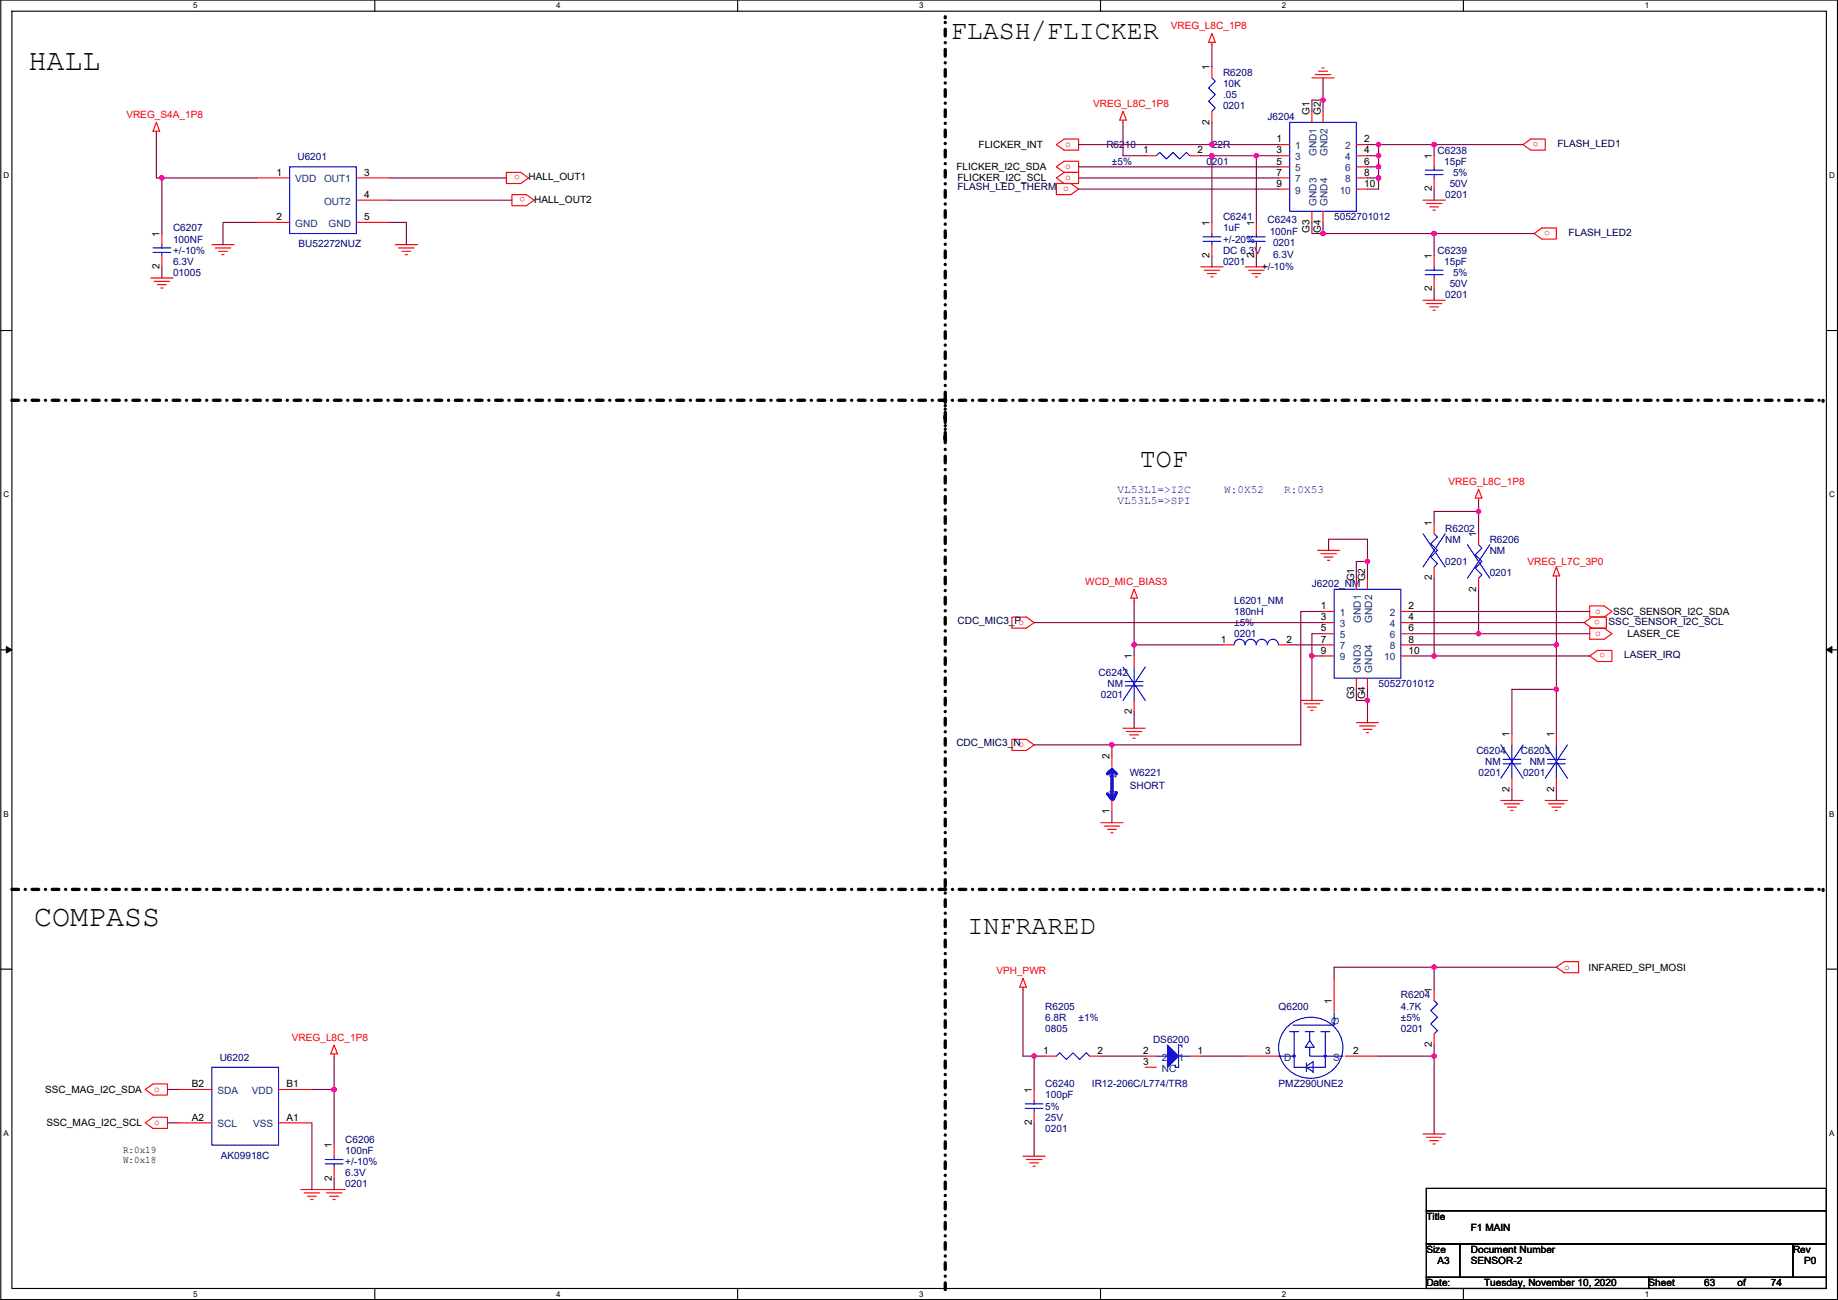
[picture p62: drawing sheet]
<svg xmlns="http://www.w3.org/2000/svg" width="420mm" height="297mm" viewBox="0 0 420 297" stroke-linecap="round" stroke-linejoin="round" font-family="sans-serif">
<defs><g id="words">
<g font-size="6.9">
<text x="6.5" y="15.9">HALL</text>
<text x="7.8" y="211.5">COMPASS</text>
</g>
<g font-size="6.1">
<text x="217.3" y="8.9">FLASH/FLICKER</text>
<text x="260.5" y="106.7">TOF</text>
<text x="221.2" y="213.4">INFRARED</text>
</g>
<g font-size="2.5" fill="#00f">
<text x="255.4" y="112.5">VL53L1=&gt;I2C</text>
<text x="279.8" y="112.5">W:0X52</text>
<text x="293.5" y="112.5">R:0X53</text>
<text x="255.4" y="115.1">VL53L5=&gt;SPI</text>
</g>
<g font-size="2.3" fill="#f00">
<text x="267.6" y="6.6">VREG_L8C_1P8</text>
<text x="28.9" y="27">VREG_S4A_1P8</text>
<text x="249.9" y="24.4">VREG_L8C_1P8</text>
<text x="243.5" y="33.6">o</text>
<text x="351.7" y="32.4" transform="rotate(180 351.7 32.4)">o</text>
<text x="118.8" y="40" transform="rotate(180 118.8 40)">o</text>
<text x="243.5" y="41.2">o</text>
<text x="243.5" y="38.7">o</text>
<text x="120.1" y="45.1" transform="rotate(180 120.1 45.1)">o</text>
<text x="243" y="43.8">o</text>
<text x="354.3" y="52.7" transform="rotate(180 354.3 52.7)">o</text>
<text x="331.1" y="110.8">VREG_L8C_1P8</text>
<text x="349.2" y="129.1">VREG_L7C_3P0</text>
<text x="248.1" y="133.6">WCD_MIC_BIAS3</text>
<text x="364.7" y="140.3">o</text>
<text x="365.7" y="141.6" transform="rotate(180 365.7 141.6)">o</text>
<text x="364.7" y="145.4">o</text>
<text x="367" y="149.2" transform="rotate(180 367 149.2)">o</text>
<text x="357.6" y="221.6">o</text>
<text x="227.8" y="222.5">VPH_PWR</text>
<text x="66.7" y="237.8">VREG_L8C_1P8</text>
<text x="35.2" y="249.5">o</text>
<text x="35.2" y="257.1">o</text>
</g>
<g font-size="2.3">
<text x="276.5" y="16" transform="rotate(-90 276.5 16)">1</text>
<text x="276.5" y="28.5" transform="rotate(-90 276.5 28.5)">2</text>
<text x="299.4" y="26.2" transform="rotate(-90 299.4 26.2)">G1</text>
<text x="301.9" y="26.2" transform="rotate(-90 301.9 26.2)">G2</text>
<text x="223.7" y="33.8">FLICKER_INT</text>
<text x="261.3" y="35.1">1</text>
<text x="273.7" y="35.1">2</text>
<text x="291.8" y="32.5">1</text>
<text x="291.8" y="35.1">3</text>
<text x="311.8" y="32.5">2</text>
<text x="311.8" y="35.1">4</text>
<text x="63.2" y="40.1">1</text>
<text x="83.2" y="40.1">3</text>
<text x="120.8" y="41.2">HALL_OUT1</text>
<text x="218.6" y="38.9">FLICKER_I2C_SDA</text>
<text x="218.9" y="41.4">FLICKER_I2C_SCL</text>
<text x="291.8" y="37.6">5</text>
<text x="291.8" y="40.1">7</text>
<text x="311.8" y="37.6">6</text>
<text x="311.8" y="40.1">8</text>
<text x="327.3" y="36.3" transform="rotate(-90 327.3 36.3)">1</text>
<text x="83.2" y="45.2">4</text>
<text x="122.1" y="46.3">HALL_OUT2</text>
<text x="291.8" y="42.7">9</text>
<text x="311.8" y="42.7">10</text>
<text x="327.3" y="43.7" transform="rotate(-90 327.3 43.7)">2</text>
<text x="63.2" y="50.3">2</text>
<text x="83.2" y="50.3">5</text>
<text x="276.5" y="51.6" transform="rotate(-90 276.5 51.6)">1</text>
<text x="286.7" y="51.6" transform="rotate(-90 286.7 51.6)">1</text>
<text x="299.4" y="53.1" transform="rotate(-90 299.4 53.1)">G3</text>
<text x="301.9" y="53.1" transform="rotate(-90 301.9 53.1)">G4</text>
<text x="36.5" y="54.1" transform="rotate(-90 36.5 54.1)">1</text>
<text x="276.5" y="59" transform="rotate(-90 276.5 59)">2</text>
<text x="286.7" y="59" transform="rotate(-90 286.7 59)">2</text>
<text x="327.3" y="59.2" transform="rotate(-90 327.3 59.2)">1</text>
<text x="36.5" y="61.5" transform="rotate(-90 36.5 61.5)">2</text>
<text x="327.3" y="66.6" transform="rotate(-90 327.3 66.6)">2</text>
<text x="327.3" y="120.2" transform="rotate(-90 327.3 120.2)">1</text>
<text x="337.5" y="122.7" transform="rotate(-90 337.5 122.7)">1</text>
<text x="309.5" y="132.9" transform="rotate(-90 309.5 132.9)">G1</text>
<text x="312.1" y="132.9" transform="rotate(-90 312.1 132.9)">G2</text>
<text x="327.3" y="132.6" transform="rotate(-90 327.3 132.6)">2</text>
<text x="337.5" y="135.2" transform="rotate(-90 337.5 135.2)">2</text>
<text x="301.9" y="139.2">1</text>
<text x="301.9" y="141.7">3</text>
<text x="322" y="139.2">2</text>
<text x="322" y="141.7">4</text>
<text x="368.7" y="140.5">SSC_SENSOR_I2C_SDA</text>
<text x="279.1" y="146.8">1</text>
<text x="294.1" y="146.8">2</text>
<text x="301.9" y="144.3">5</text>
<text x="301.9" y="146.8">7</text>
<text x="301.9" y="149.4">9</text>
<text x="322" y="144.3">6</text>
<text x="322" y="146.8">8</text>
<text x="322" y="149.4">10</text>
<text x="372" y="145.6">LASER_CE</text>
<text x="258.7" y="150.6" transform="rotate(-90 258.7 150.6)">1</text>
<text x="309.5" y="159.8" transform="rotate(-90 309.5 159.8)">G3</text>
<text x="312.1" y="159.8" transform="rotate(-90 312.1 159.8)">G4</text>
<text x="258.7" y="163.1" transform="rotate(-90 258.7 163.1)">2</text>
<text x="253.6" y="173.5" transform="rotate(-90 253.6 173.5)">2</text>
<text x="345.1" y="168.4" transform="rotate(-90 345.1 168.4)">1</text>
<text x="355.2" y="168.4" transform="rotate(-90 355.2 168.4)">1</text>
<text x="253.6" y="186" transform="rotate(-90 253.6 186)">1</text>
<text x="345.1" y="180.9" transform="rotate(-90 345.1 180.9)">2</text>
<text x="355.2" y="180.9" transform="rotate(-90 355.2 180.9)">2</text>
<text x="363.1" y="221.8">INFARED_SPI_MOSI</text>
<text x="327.3" y="226.8" transform="rotate(-90 327.3 226.8)">1</text>
<text x="304.5" y="229.4" transform="rotate(-90 304.5 229.4)">1</text>
<text x="327.3" y="239.3" transform="rotate(-90 327.3 239.3)">2</text>
<text x="238.4" y="240.8">1</text>
<text x="250.9" y="240.8">2</text>
<text x="261.3" y="240.8">2</text>
<text x="261.3" y="243.3">3</text>
<text x="273.7" y="240.8">1</text>
<text x="289.2" y="240.8">3</text>
<text x="309.3" y="240.8">2</text>
<text x="10.3" y="249.7">SSC_MAG_I2C_SDA</text>
<text x="43.9" y="248.4">B2</text>
<text x="65.5" y="248.4">B1</text>
<text x="235.9" y="249.7" transform="rotate(-90 235.9 249.7)">1</text>
<text x="10.6" y="257.3">SSC_MAG_I2C_SCL</text>
<text x="43.9" y="256">A2</text>
<text x="65.5" y="256">A1</text>
<text x="235.9" y="257.1" transform="rotate(-90 235.9 257.1)">2</text>
<text x="28.1" y="263.5">R:0x19</text>
<text x="75.9" y="262.4" transform="rotate(-90 75.9 262.4)">1</text>
<text x="28.1" y="265.7">W:0x18</text>
<text x="75.9" y="269.8" transform="rotate(-90 75.9 269.8)">2</text>
<text x="326.1" y="278.7">Title</text>
<text x="336.2" y="281.2">F1 MAIN</text>
<text x="326.1" y="286.3">Size</text>
<text x="336.2" y="286.3">Document Number</text>
<text x="409.9" y="286.3">Rev</text>
<text x="326.1" y="293.9">Date:</text>
<text x="328.6" y="288.8">A3</text>
<text x="336.2" y="288.8">SENSOR-2</text>
<text x="339.3" y="293.9">Tuesday, November 10, 2020</text>
<text x="376.9" y="293.9">Sheet</text>
<text x="389.6" y="293.9">63</text>
<text x="397.2" y="293.9">of</text>
<text x="404.8" y="293.9">74</text>
<text x="412.4" y="288.8">P0</text>
</g>
<g font-size="2.3" fill="#000080">
<text x="279.6" y="17.3">R6208</text>
<text x="279.6" y="19.9">10K</text>
<text x="279.6" y="22.4">.05</text>
<text x="279.6" y="24.9">0201</text>
<text x="289.7" y="27.5">J6204</text>
<text x="252.9" y="33.8">R6210</text>
<text x="277" y="33.8">22R</text>
<text x="328.6" y="35.1">C6238</text>
<text x="68" y="36.6">U6201</text>
<text x="254.2" y="37.6">±5%</text>
<text x="275.8" y="37.6">0201</text>
<text x="330.1" y="37.6">15pF</text>
<text x="332.2" y="40.2">5%</text>
<text x="330.4" y="45.3">0201</text>
<text x="331.4" y="42.7">50V</text>
<text x="39.5" y="52.9">C6207</text>
<text x="279.6" y="50.3">C6241</text>
<text x="279.6" y="52.9">1uF</text>
<text x="289.7" y="50.8">C6243</text>
<text x="290.2" y="53.6">100nF</text>
<text x="305" y="50.3">5052701012</text>
<text x="39.5" y="55.4">100NF</text>
<text x="39.5" y="58">+/-10%</text>
<text x="68.3" y="56.4">BU52272NUZ</text>
<text x="279.6" y="58">DC 6.3V</text>
<text x="279.6" y="55.4">+/-20%</text>
<text x="291" y="56.2">0201</text>
<text x="291" y="59">6.3V</text>
<text x="328.6" y="58">C6239</text>
<text x="39.5" y="63">01005</text>
<text x="39.5" y="60.5">6.3V</text>
<text x="279.6" y="60.5">0201</text>
<text x="288.5" y="61.8">+/-10%</text>
<text x="330.1" y="60.5">15pF</text>
<text x="331.4" y="65.6">50V</text>
<text x="332.2" y="63">5%</text>
<text x="330.4" y="68.1">0201</text>
<text x="330.4" y="121.5">R6202</text>
<text x="330.4" y="124">NM</text>
<text x="340.5" y="124">R6206</text>
<text x="330.4" y="129.1">0201</text>
<text x="340.5" y="126.5">NM</text>
<text x="340.5" y="131.6">0201</text>
<text x="282.1" y="138">L6201_NM</text>
<text x="299.9" y="134.2">J6202_NM</text>
<text x="282.1" y="140.5">180nH</text>
<text x="282.1" y="143">±5%</text>
<text x="282.1" y="145.6">0201</text>
<text x="251.1" y="154.5">C6242</text>
<text x="251.6" y="159.6">0201</text>
<text x="253.2" y="157">NM</text>
<text x="315.1" y="157">5052701012</text>
<text x="337.5" y="172.3">C6204</text>
<text x="347.7" y="172.3">C6203</text>
<text x="258.2" y="177.3">W6221</text>
<text x="338" y="177.3">0201</text>
<text x="339.5" y="174.8">NM</text>
<text x="348.2" y="177.3">0201</text>
<text x="349.7" y="174.8">NM</text>
<text x="258.2" y="180.4">SHORT</text>
<text x="238.9" y="230.7">R6205</text>
<text x="238.9" y="233.2">6.8R</text>
<text x="246.6" y="233.2">±1%</text>
<text x="292.3" y="230.7">Q6200</text>
<text x="320.2" y="228.1">R6204</text>
<text x="320.2" y="230.7">4.7K</text>
<text x="320.2" y="233.2">±5%</text>
<text x="238.9" y="235.8">0805</text>
<text x="263.6" y="238.3">DS6200</text>
<text x="320.2" y="235.8">0201</text>
<text x="50.2" y="242.4">U6202</text>
<text x="238.9" y="248.5">C6240</text>
<text x="238.9" y="251">100pF</text>
<text x="249.6" y="248.5">IR12-206C/L774/TR8</text>
<text x="292.3" y="248.5">PMZ290UNE2</text>
<text x="238.9" y="256.1">25V</text>
<text x="238.9" y="253.5">5%</text>
<text x="78.9" y="261.2">C6206</text>
<text x="78.9" y="263.7">100nF</text>
<text x="238.9" y="258.6">0201</text>
<text x="50.5" y="264.7">AK09918C</text>
<text x="78.9" y="268.8">6.3V</text>
<text x="78.9" y="266.2">+/-10%</text>
<text x="78.9" y="271.3">0201</text>
</g>
<g font-size="2.3" fill="#004080">
<text x="296.1" y="34.1">1</text>
<text x="301" y="35.7" transform="rotate(-90 301 35.7)">GND1</text>
<text x="303.5" y="35.7" transform="rotate(-90 303.5 35.7)">GND2</text>
<text x="307.5" y="34.1">2</text>
<text x="67.5" y="41.7">VDD</text>
<text x="74.1" y="41.7">OUT1</text>
<text x="296.1" y="36.6">3</text>
<text x="296.1" y="39.2">5</text>
<text x="296.1" y="41.7">7</text>
<text x="307.5" y="36.6">4</text>
<text x="307.5" y="39.2">6</text>
<text x="307.5" y="41.7">8</text>
<text x="74.1" y="46.8">OUT2</text>
<text x="296.1" y="44.2">9</text>
<text x="301" y="47" transform="rotate(-90 301 47)">GND3</text>
<text x="303.5" y="47" transform="rotate(-90 303.5 47)">GND4</text>
<text x="306.2" y="44.2">10</text>
<text x="67.5" y="51.9">GND</text>
<text x="75.1" y="51.9">GND</text>
<text x="306.2" y="140.8">1</text>
<text x="306.2" y="143.3">3</text>
<text x="311.1" y="142.3" transform="rotate(-90 311.1 142.3)">GND1</text>
<text x="313.7" y="142.3" transform="rotate(-90 313.7 142.3)">GND2</text>
<text x="317.7" y="140.8">2</text>
<text x="317.7" y="143.3">4</text>
<text x="306.2" y="145.8">5</text>
<text x="306.2" y="148.4">7</text>
<text x="317.7" y="145.8">6</text>
<text x="317.7" y="148.4">8</text>
<text x="306.2" y="150.9">9</text>
<text x="311.1" y="153.7" transform="rotate(-90 311.1 153.7)">GND3</text>
<text x="313.7" y="153.7" transform="rotate(-90 313.7 153.7)">GND4</text>
<text x="316.4" y="150.9">10</text>
<text x="255.2" y="177.8" transform="rotate(-90 255.2 177.8)">2</text>
<text x="255.2" y="181.6" transform="rotate(-90 255.2 181.6)">1</text>
<text x="306" y="234.2" transform="rotate(-90 306 234.2)">G</text>
<text x="265.6" y="242.4">2</text>
<text x="265.6" y="244.9">NC</text>
<text x="269.4" y="242.4">1</text>
<text x="293.5" y="242.4">D</text>
<text x="304.7" y="242.4">S</text>
<text x="49.7" y="250">SDA</text>
<text x="57.6" y="250">VDD</text>
<text x="49.7" y="257.6">SCL</text>
<text x="57.8" y="257.6">VSS</text>
</g>
<g font-size="2.3" fill="#000040">
<text x="356" y="33.6">FLASH_LED1</text>
<text x="218.9" y="43.5">FLASH_LED_THERM</text>
<text x="358.6" y="53.9">FLASH_LED2</text>
<text x="218.9" y="142.5">CDC_MIC3_Po</text>
<text x="367.7" y="142.8">SSC_SENSOR_I2C_SCL</text>
<text x="371.3" y="150.4">LASER_IRQ</text>
<text x="218.6" y="170.5">CDC_MIC3_No</text>
</g>
<g font-size="1.8">
<text x="44.2" y="1.9">5</text>
<text x="127.1" y="1.9">4</text>
<text x="210.1" y="1.9">3</text>
<text x="293" y="1.9">2</text>
<text x="376" y="1.9">1</text>
<text x=".8" y="40.7">D</text>
<text x="418.1" y="40.7">D</text>
<text x=".8" y="113.6">C</text>
<text x="418.1" y="113.6">C</text>
<text x=".8" y="186.6">B</text>
<text x="418.1" y="186.6">B</text>
<text x=".8" y="259.5">A</text>
<text x="418.1" y="259.5">A</text>
<text x="44.2" y="296.3">5</text>
<text x="127.1" y="296.3">4</text>
<text x="210.1" y="296.3">3</text>
<text x="293" y="296.3">2</text>
<text x="376" y="296.3">1</text>
</g>
</g></defs>
<path d="M.2 0h419.8v296.9h-419.8zM2.7 2.6h414.8v291.8h-414.8z" fill="none" stroke="#000" stroke-width=".25"/>
<g fill="#fff">
<path d="M44.2 .3h1v2h-1z"/>
<path d="M44.2 294.7h1v2h-1z"/>
</g>
<path d="M85.7 0v2.6M85.7 294.4v2.5" fill="none" stroke="#000" stroke-width=".25"/>
<g fill="#fff">
<path d="M127.1 .3h1v2h-1z"/>
<path d="M127.1 294.7h1v2h-1z"/>
</g>
<path d="M168.6 0v2.6M168.6 294.4v2.5" fill="none" stroke="#000" stroke-width=".25"/>
<g fill="#fff">
<path d="M210.1 .3h1v2h-1z"/>
<path d="M210.1 294.7h1v2h-1z"/>
</g>
<path d="M251.6 0v2.6M251.6 294.4v2.5" fill="none" stroke="#000" stroke-width=".25"/>
<g fill="#fff">
<path d="M293 .3h1v2h-1z"/>
<path d="M293 294.7h1v2h-1z"/>
</g>
<path d="M334.5 0v2.6M334.5 294.4v2.5" fill="none" stroke="#000" stroke-width=".25"/>
<g fill="#fff">
<path d="M376 .3h1v2h-1z"/>
<path d="M376 294.7h1v2h-1z"/>
<path d="M.8 39h1.3v2.1h-1.3z"/>
<path d="M418.1 39h1.3v2.1h-1.3z"/>
<path d="M.8 112h1.3v2h-1.3z"/>
<path d="M418.1 112h1.3v2h-1.3z"/>
</g>
<path d="M.2 75.5h2.5M417.5 75.5h2.5" fill="none" stroke="#000" stroke-width=".25"/>
<g fill="#fff">
<path d="M.8 185h1.2v2h-1.2z"/>
<path d="M418.1 185h1.2v2h-1.2z"/>
</g>
<path d="M.2 148.5h2.5M417.5 148.5h2.5" fill="none" stroke="#000" stroke-width=".25"/>
<path d="M1.4 147.7l1.3 .8-1.3 .7zM417.5 148.5l1.3-.8v1.5z" fill="#000" stroke="#000" stroke-width=".23"/>
<g fill="#fff">
<path d="M.8 257.9h1.2v2h-1.2z"/>
<path d="M418.1 257.9h1.2v2h-1.2z"/>
</g>
<path d="M.2 221.4h2.5M417.5 221.4h2.5M326.1 271.5h91.4v5.1h-91.4zM326.1 276.6h91.4v7.6h-91.4zM326.1 291.9h50.8v2.5h-50.8zM326.1 284.2h7.6v7.7h-7.6zM333.7 284.2h76.2v7.7h-76.2zM376.9 291.9h40.6v2.5h-40.6zM409.9 284.2h7.6v7.7h-7.6z" fill="none" stroke="#000" stroke-width=".25"/>
<path d="M216.1 3.8h.1M2.7 91.5h414M216.1 91.5h.1M416.7 91.5h.1M216.1 100.4v-96.6M2.7 203.2h414M416.7 203.2h.1M216.1 294.7v-203.2" fill="none" stroke="#000" stroke-width=".76" stroke-dasharray="1.5 1.5 0 1.5"/>
<g fill="none" stroke="#f00" stroke-width=".25">
<path d="M277 7.6l.8 2.1h-1.5zM277 9.7v.5M277 15.3v2.5M299.9 17.8h5.1M300.7 17h3.5M301.4 16.3h2.1M302.2 15.5h.5M35.7 30v.5M35.7 28l.8 2h-1.5zM115.7 39.4h3.4l1.7 1.3-1.7 1.2h-3.4zM241.5 33l1.8-1.2h3.3v2.5h-3.3zM241.5 38.1l1.8-1.2h3.3v2.5h-3.3z"/>
<path d="M256.7 25.4l.8 2.1h-1.5zM256.7 27.5v.5M261.8 35.6h2.5M272 35.6h2.5M277 25.4v2.6M292.3 33h2.5M292.3 35.6h2.5M292.3 38.1h2.5M299.9 25.4v2.6M302.4 25.4v2.6M310.1 33h2.5M310.1 35.6h2.5"/>
<path d="M310.1 38.1h2.5M327.8 35.6v2.5M348.2 33l1.7-1.2h3.3v2.5h-3.3zM37 53.4v2.5M37 58.4v2.6M48.4 55.9h5.1M49.2 56.7h3.6M50 57.4h2M50.7 58.2h.5M58.6 40.7h7.6M58.6 50.8h7.6M81.5 45.7h7.6"/>
<path d="M81.5 40.7h7.6M81.5 50.8h7.6M90.3 55.9h5.1M91.1 56.7h3.6M91.9 57.4h2M92.6 58.2h.5M117 44.5h3.3l1.8 1.2-1.8 1.3h-3.3zM241.5 40.7l1.8-1.3h3.3v2.5h-3.3zM241.5 41.9h3.3l1.8 1.3-1.8 1.3h-3.3zM277 50.8v2.6M277 55.9v2.5M287.2 50.8v2.6"/>
<path d="M287.2 55.9v2.5M292.3 40.7h2.5M292.3 43.2h2.5M299.9 48.3v2.5M302.4 48.3v2.5M310.1 40.7h2.5M310.1 43.2h2.5M325.3 45.7h5.1M326.1 46.5h3.5M326.8 47.3h2.1M327.6 48h.5M327.8 40.7v2.5"/>
<path d="M327.8 58.4v2.6M350.7 53.4l1.8-1.3h3.3v2.5h-3.3zM34.5 63.5h5M35.2 64.3h3.6M36 65h2M36.8 65.8h.5M274.5 61h5.1M275.3 61.7h3.5M276 62.5h2.1M276.8 63.3h.5M284.7 61h5M285.4 61.7h3.6"/>
<path d="M286.2 62.5h2M286.9 63.3h.6M325.3 68.6h5.1M326.1 69.4h3.5M326.8 70.1h2.1M327.6 70.9h.5M327.8 63.5v2.6M327.8 119.4v2.5M338 111.8l.8 2h-1.6zM338 113.8v.5M259.3 136.7v.5M259.3 134.6l.7 2.1h-1.5z"/>
<path d="M301.2 125.8h5M301.9 126.5h3.6M302.4 139.7h2.6M302.7 127.3h2M303.5 128h.5M310.1 132.1v2.5M312.6 132.1v2.5M320.2 139.7h2.6M327.8 129.6v2.5M338 121.9v2.6M338 132.1v2.5M355.8 129.6l.7 2h-1.5z"/>
<path d="M355.8 131.6v.5M363.4 138.5h3.3l1.8 1.2-1.8 1.3h-3.3zM231.3 141h3.3l1.8 1.3-1.8 1.2h-3.3zM259.3 149.9v2.5M279.6 147.3h2.5M292.3 147.3h2.5M302.4 142.3h2.6M302.4 144.8h2.6M302.4 147.3h2.6M302.4 149.9h2.6M310.1 155v2.5M312.6 155v2.5"/>
<path d="M320.2 142.3h2.6M320.2 144.8h2.6M320.2 147.3h2.6M320.2 149.9h2.6M362.1 142.3l1.8-1.3h3.3v2.5h-3.3zM363.4 143.5h3.3l1.8 1.3-1.8 1.3h-3.3zM363.4 149.9l1.8-1.3h3.3v2.6h-3.3zM231.3 168.9h3.3l1.8 1.3-1.8 1.3h-3.3zM254.2 172.7v2.6M256.7 166.4h5.1M257.5 167.2h3.5M258.2 167.9h2.1"/>
<path d="M259 168.7h.5M259.3 160v2.6M297.4 160h5M298.1 160.8h3.6M298.9 161.6h2M299.6 162.3h.6M310.1 165.1h5M310.8 165.9h3.6M311.6 166.6h2M312.3 167.4h.6M345.6 167.7v2.5M345.6 177.8v2.6"/>
<path d="M355.8 167.7v2.5M355.8 177.8v2.6M251.6 188h5.1M252.4 188.7h3.6M253.2 189.5h2M253.9 190.3h.5M254.2 182.9v2.5M343.1 182.9h5.1M343.8 183.7h3.6M344.6 184.4h2M345.4 185.2h.5M353.2 182.9h5.1"/>
<path d="M354 183.7h3.6M354.8 184.4h2M355.5 185.2h.5M76.4 238.8l.7 2h-1.5zM233.9 225.6v.5M233.9 223.5l.7 2.1h-1.5zM305 223.5v7.7M327.8 226.1v2.5M327.8 236.2v2.6M355.8 221l1.8-1.3h3.3v2.6h-3.3zM33.2 248.9l1.8-1.2h3.3v2.5h-3.3zM33.2 256.6l1.8-1.3h3.3v2.5h-3.3z"/>
<path d="M40.8 256.6h7.6M40.8 248.9h7.6M63.7 256.6h7.6M63.7 248.9h7.6M76.4 240.8v.5M236.4 248.9v2.6M236.4 254v2.6M238.9 241.3h2.6M249.1 241.3h2.5M261.8 241.3h2.5M261.8 243.9h2.5M272 241.3h2.5"/>
<path d="M284.7 241.3h7.6M307.5 241.3h7.6M325.3 259.1h5.1M326.1 259.9h3.5M69.5 272.6h3.6M70.3 273.3h2M71 274.1h.6M74.6 272.6h3.6M75.4 273.3h2M76.1 274.1h.5M76.4 261.6v2.6M76.4 266.7v2.6"/>
<path d="M78.9 271.8h-10.1M233.9 264.2h5M234.6 264.9h3.6M235.4 265.7h2M236.1 266.5h.6M326.8 260.6h2.1M327.6 261.4h.5"/>
</g>
<g fill="none" stroke="#00f" stroke-width=".25">
<path d="M277 17.8l.8 .8-1.5 1.5 1.5 1.5-1.5 1.5 1.5 1.6-.8 .7M66.2 38.1h15.3v15.3h-15.3zM264.3 35.6l.8-.8 1.5 1.5 1.5-1.5 1.6 1.5 1.5-1.5 .8 .8M294.8 28h15.3v20.3h-15.3zM325.8 38.9h4.1M325.8 39.9h4.1M327.8 38.1v.8M327.8 39.9v.8M35 56.7h4M35 57.7h4M37 55.9v.8M37 57.7v.7"/>
<path d="M275 54.1h4.1M275 55.1h4.1M277 53.4v.7M277 55.1v.8M285.2 54.1h4M285.2 55.1h4M287.2 53.4v.7M287.2 55.1v.8M325.8 61.7h4.1M325.8 62.8h4.1M327.8 61v.7M327.8 62.8v.7"/>
<path d="M305 134.6h15.2v20.4h-15.2zM325.3 121.9l5.1 7.7M327.8 121.9l.8 .8-1.5 1.5 1.5 1.6-1.5 1.5 1.5 1.5-.8 .8M330.4 121.9l-5.1 7.7M335.5 124.5l5 7.6M338 124.5l.8 .7-1.6 1.6 1.6 1.5-1.6 1.5 1.6 1.5-.8 .8M340.5 124.5l-5 7.6M256.7 152.4l5.1 7.6M257.2 155.7h4.1M257.2 156.7h4.1M259.3 152.4v3.3M259.3 156.7v3.3"/>
<path d="M261.8 152.4l-5.1 7.6M282.1 147.3a1.26 1.26 0 0 1 1.3-1.2 1.26 1.26 0 0 1 1.2 1.2 1.27 1.27 0 0 1 1.3-1.2 1.27 1.27 0 0 1 1.3 1.2 1.27 1.27 0 0 1 1.2-1.2 1.27 1.27 0 0 1 1.3 1.2 1.27 1.27 0 0 1 1.3-1.2 1.27 1.27 0 0 1 1.3 1.2M343.1 170.2l5.1 7.6M343.6 173.5h4.1M343.6 174.5h4.1M345.6 170.2v3.3M345.6 174.5v3.3M348.2 170.2l-5.1 7.6M353.2 170.2l5.1 7.6M353.7 173.5h4.1M353.7 174.5h4.1M355.8 170.2v3.3"/>
<path d="M355.8 174.5v3.3M358.3 170.2l-5.1 7.6M270.2 239.3v-.5h-.8v5.1h-.7v-.5M294.1 234.8a7.4 7.4 0 0 1 8-2 7.4 7.4 0 0 1 4.9 6.6 7.4 7.4 0 0 1-7.4 7 7.4 7.4 0 0 1-7.3-7 6.7 6.7 0 0 1 1.8-4.6zM294.8 235.7h2.1M295.8 235.7v8.2h7.1v-8.2M298.4 235.7h2M299.4 237.8l1 1.5h-2zM299.4 235.7v2.1M299.4 239.3v2h7.6M301.9 235.7h2.1M305 232.4v1.6"/>
<path d="M305 233.7v.5h-9.4M305 231.4v1.3M327.8 228.6l.8 .8-1.5 1.5 1.5 1.5-1.5 1.6 1.5 1.5-.8 .7M48.4 243.9h15.3v17.7h-15.3zM234.4 252.2h4M234.4 253.3h4M236.4 251.5v.7M236.4 253.3v.7M241.5 241.3l.7-.7 1.6 1.5 1.5-1.5 1.5 1.5 1.5-1.5 .8 .7M264.3 241.3h2.6M269.4 241.3h2.6M292.3 241.3h3.5"/>
<path d="M298.6 243.9l1.6 1M298.6 242.8v2.1M298.6 243.6l1.6-1v2.5M74.3 264.9h4.1M74.3 266h4.1M76.4 264.2v.7M76.4 266v.7"/>
</g>
<path d="M253.9 176l-.7 .8M254.2 176.6v5.5M254.2 175.8l1 1M253.2 181.4l1 1.2M255.2 181.1l-.8 1.5" fill="none" stroke="#00f" stroke-width=".76"/>
<g fill="#00f" stroke="#00f" stroke-width=".25">
<path d="M266.9 238.8l2.5 2.5-2.5 2.6z" fill-rule="evenodd"/>
<circle cx="295.8" cy="241.3" r=".24"/>
<circle cx="302.9" cy="241.3" r=".24"/>
</g>
<g fill="none" stroke="#800040" stroke-width=".25">
<path d="M277 10.2v5.1M302.4 17.8v5.1M35.7 30.5v10.2h1.3M246.6 33h30.4M246.6 38.1h45.7M256.7 28v7.6h5.1M274.5 35.6h2.5M277 28v5M277 35.6h10.2M277 35.6v15.2M277 33h15.3M287.2 35.6v15.2"/>
<path d="M287.2 35.6h5.1M302.4 22.9h-2.5v2.5M302.4 22.9v2.5M312.6 33h2.5M312.6 35.6h2.5M312.6 38.1h2.5v2.6M315.1 35.6v2.5M327.8 33h-12.7v2.6M348.2 33h-20.4v2.6M37 40.7v12.7M37 40.7h21.6M58.6 50.8h-7.6v5.1"/>
<path d="M89.1 50.8h3.8v5.1M89.1 40.7h26.6M89.1 45.7h27.9M246.6 40.7h45.7M246.6 43.2h45.7M277 58.4v2.6M287.2 58.4v2.6M299.9 50.8v2.6h2.5M302.4 50.8v2.6h25.4M312.6 40.7h2.5v2.5h-2.5M327.8 53.4h22.9M327.8 43.2v2.5"/>
<path d="M327.8 53.4v5M37 61v2.5M327.8 66.1v2.5M338 114.3v2.6M338 116.9h-10.2v2.5M338 116.9v5M259.3 137.2v10.1M302.4 139.7h-5v30.5h-43.2M303.7 125.8v-2.6h8.9v5.1M312.6 128.3h-2.5v3.8M312.6 128.3v3.8M322.8 139.7h40.6"/>
<path d="M327.8 132.1v17.8h35.6M338 134.6v10.2h25.4M355.8 132.1v15.2M236.4 142.3h66M259.3 147.3h20.3M259.3 147.3v2.6M294.8 147.3h7.6M299.9 149.9v10.1M299.9 149.9h2.5M302.4 144.8h-2.5v5.1M310.1 157.5v2.5h2.5M312.6 157.5v2.5"/>
<path d="M322.8 144.8h15.2M322.8 149.9h5M322.8 147.3h33M322.8 142.3h39.3M355.8 157.5h-10.2v10.2M355.8 157.5v10.2M355.8 147.3v10.2M236.4 170.2h17.8M254.2 170.2v2.5M259.3 162.6v3.8M312.6 160v5.1M254.2 185.4v2.6"/>
<path d="M345.6 180.4v2.5M355.8 180.4v2.5M233.9 226.1v15.2h2.5M327.8 221h-22.8v2.5M327.8 221h28M327.8 221v5.1M327.8 238.8v2.5M38.3 256.6h2.5M38.3 248.9h2.5M71.3 248.9h5.1M71.3 256.6v15.2M76.4 241.3v7.6"/>
<path d="M76.4 248.9v12.7M236.4 256.6v7.6M238.9 241.3h-2.5v7.6M251.6 241.3h10.2M274.5 241.3h10.2M315.1 241.3h12.7M327.8 241.3v17.8M76.4 269.3v2.5"/>
</g>
<g fill="#f0f" stroke="#f0f" stroke-width=".25">
<circle cx="76.4" cy="248.9" r=".5"/>
<circle cx="327.8" cy="221" r=".5"/>
<circle cx="327.8" cy="241.3" r=".5"/>
<circle cx="37" cy="40.6" r=".5"/>
<circle cx="302.4" cy="22.9" r=".5"/>
<circle cx="312.6" cy="128.3" r=".5"/>
<circle cx="312.6" cy="160" r=".5"/>
<circle cx="338" cy="116.8" r=".5"/>
<circle cx="355.8" cy="157.5" r=".5"/>
<circle cx="355.8" cy="147.3" r=".5"/>
<circle cx="277" cy="33" r=".5"/>
<circle cx="277" cy="35.6" r=".5"/>
<circle cx="236.4" cy="241.3" r=".5"/>
<circle cx="259.2" cy="147.3" r=".5"/>
<circle cx="299.9" cy="149.9" r=".5"/>
<circle cx="254.2" cy="170.2" r=".5"/>
<circle cx="302.4" cy="53.3" r=".5"/>
<circle cx="327.8" cy="53.3" r=".5"/>
<circle cx="315.1" cy="35.6" r=".5"/>
<circle cx="315.1" cy="33" r=".5"/>
<circle cx="327.8" cy="33" r=".5"/>
<circle cx="315.1" cy="38.1" r=".5"/>
<circle cx="315.1" cy="40.6" r=".5"/>
<circle cx="338" cy="144.8" r=".5"/>
<circle cx="327.8" cy="149.9" r=".5"/>
<circle cx="287.2" cy="35.6" r=".5"/>
</g>
<use href="#words"/>
</svg>
